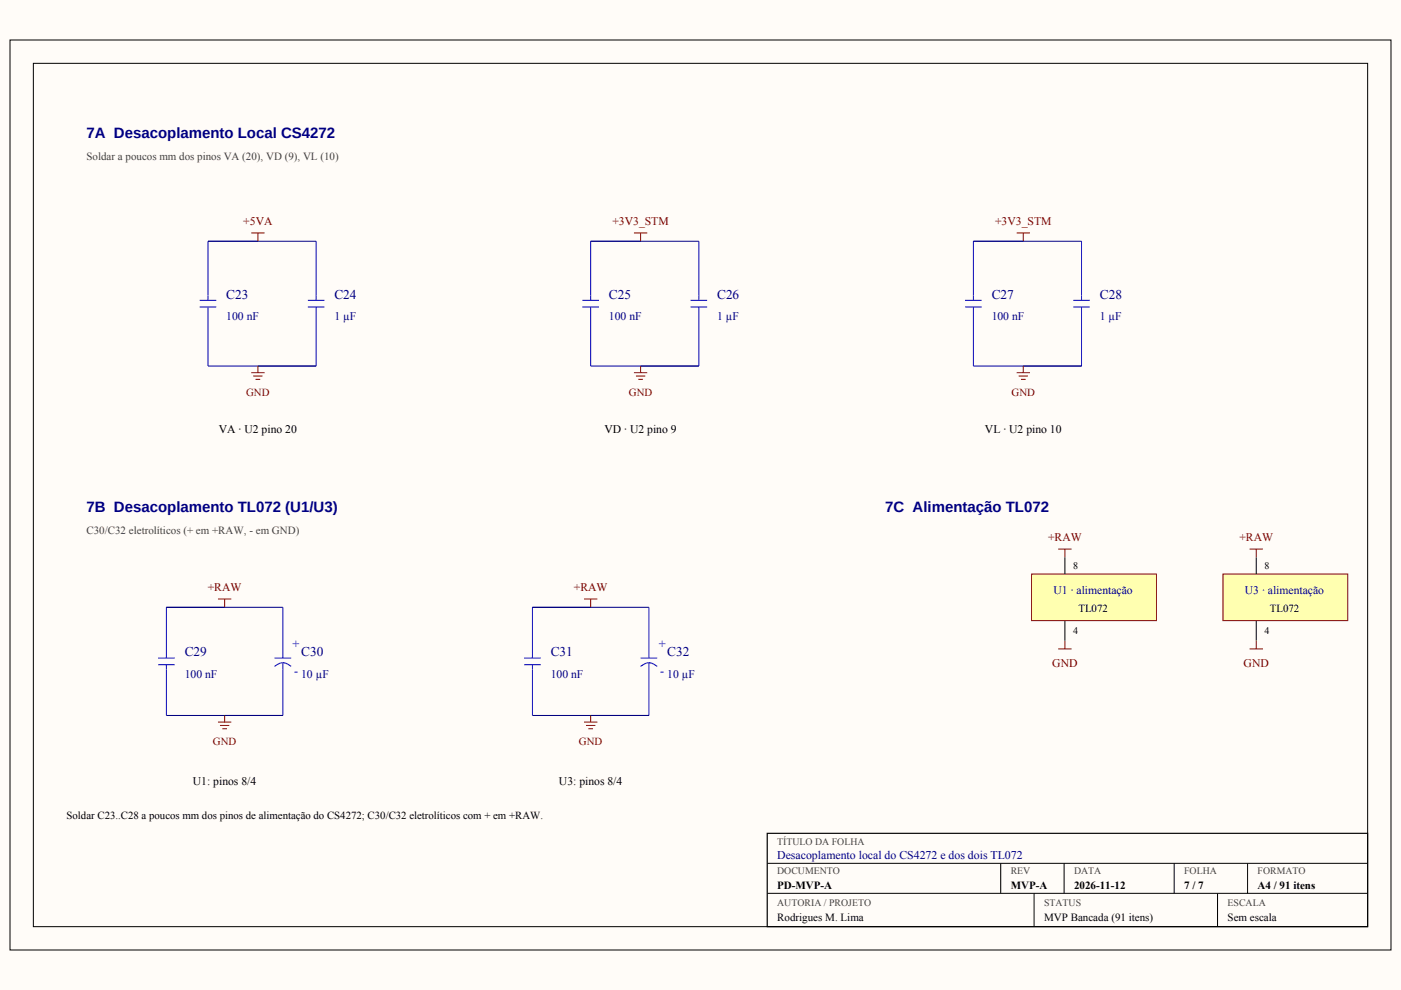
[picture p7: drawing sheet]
<svg xmlns="http://www.w3.org/2000/svg" width="297mm" height="210mm" viewBox="0 0 297 210" stroke-linecap="round" stroke-linejoin="round" font-family="sans-serif">
<defs><g id="words">
<g font-size="3.2" fill="#000080">
<text x="18.3" y="29.3">7A Desacoplamento Local CS4272</text>
<text x="18.3" y="108.7">7B Desacoplamento TL072 (U1/U3)</text>
<text x="187.7" y="108.7">7C Alimentação TL072</text>
</g>
<g font-size="2.8" fill="#000080">
<text x="48" y="63.3">C23</text>
<text x="70.9" y="63.3">C24</text>
<text x="129.1" y="63.3">C25</text>
<text x="152" y="63.3">C26</text>
<text x="210.3" y="63.3">C27</text>
<text x="233.2" y="63.3">C28</text>
<text x="39.2" y="139.2">C29</text>
<text x="63.9" y="139.2">C30</text>
<text x="116.8" y="139.2">C31</text>
<text x="141.5" y="139.2">C32</text>
</g>
<g font-size="2.6" fill="#00f">
<text x="62" y="137.4">+</text>
<text x="139.7" y="137.4">+</text>
<text x="62.4" y="143.1">-</text>
<text x="140" y="143.1">-</text>
</g>
<g font-size="2.5" fill="#800000">
<text x="51.6" y="47.6">+5VA</text>
<text x="129.8" y="47.6">+3V3_STM</text>
<text x="211" y="47.6">+3V3_STM</text>
<text x="222.2" y="114.7">+RAW</text>
<text x="262.8" y="114.7">+RAW</text>
<text x="44" y="125.2">+RAW</text>
<text x="121.7" y="125.2">+RAW</text>
<text x="223.1" y="141.5">GND</text>
<text x="263.7" y="141.5">GND</text>
</g>
<g font-size="2.5" fill="#000080">
<text x="48" y="67.9">100 nF</text>
<text x="70.9" y="67.9">1 µF</text>
<text x="129.1" y="67.9">100 nF</text>
<text x="152" y="67.9">1 µF</text>
<text x="210.3" y="67.9">100 nF</text>
<text x="233.2" y="67.9">1 µF</text>
<text x="223.4" y="125.9">U1 · alimentação</text>
<text x="263.9" y="125.9">U3 · alimentação</text>
<text x="39.2" y="143.8">100 nF</text>
<text x="63.9" y="143.8">10 µF</text>
<text x="116.8" y="143.8">100 nF</text>
<text x="141.5" y="143.8">10 µF</text>
<text x="164.8" y="182.2">Desacoplamento local do CS4272 e dos dois TL072</text>
</g>
<g font-size="2.5">
<text x="46.4" y="91.7">VA · U2 pino 20</text>
<text x="128.2" y="91.7">VD · U2 pino 9</text>
<text x="208.8" y="91.7">VL · U2 pino 10</text>
<text x="40.9" y="166.5">U1: pinos 8/4</text>
<text x="118.5" y="166.5">U3: pinos 8/4</text>
</g>
<g font-size="2.3" fill="#404040">
<text x="18.3" y="33.9">Soldar a poucos mm dos pinos VA (20), VD (9), VL (10)</text>
<text x="18.3" y="113.2">C30/C32 eletrolíticos (+ em +RAW, - em GND)</text>
</g>
<g font-size="2.3" fill="#800000">
<text x="52.2" y="84">GND</text>
<text x="133.3" y="84">GND</text>
<text x="214.5" y="84">GND</text>
<text x="45.1" y="158">GND</text>
<text x="122.8" y="158">GND</text>
</g>
<g font-size="2.3">
<text x="228.7" y="129.8">TL072</text>
<text x="269.2" y="129.8">TL072</text>
<text x="14.1" y="173.6">Soldar C23..C28 a poucos mm dos pinos de alimentação do CS4272; C30/C32 eletrolíticos com + em +RAW.</text>
<text x="164.8" y="188.6">PD-MVP-A</text>
<text x="214.3" y="188.6">MVP-A</text>
<text x="227.7" y="188.6">2026-11-12</text>
<text x="251.1" y="188.6">7 / 7</text>
<text x="266.6" y="188.6">A4 / 91 itens</text>
<text x="164.8" y="195.2">Rodrigues M. Lima</text>
<text x="221.4" y="195.2">MVP Bancada (91 itens)</text>
<text x="260.3" y="195.2">Sem escala</text>
</g>
<g font-size="2.1">
<text x="227.5" y="120.7">8</text>
<text x="268.1" y="120.7">8</text>
<text x="227.5" y="134.4">4</text>
<text x="268.1" y="134.4">4</text>
</g>
<g font-size="2.1" fill="#404040">
<text x="164.8" y="179.1">TÍTULO DA FOLHA</text>
<text x="164.8" y="185.4">DOCUMENTO</text>
<text x="214.3" y="185.4">REV</text>
<text x="227.7" y="185.4">DATA</text>
<text x="251.1" y="185.4">FOLHA</text>
<text x="266.6" y="185.4">FORMATO</text>
<text x="164.8" y="192.1">AUTORIA / PROJETO</text>
<text x="221.4" y="192.1">STATUS</text>
<text x="260.3" y="192.1">ESCALA</text>
</g>
</g></defs>
<path d="M0 0h297v209.9h-297z" fill-rule="evenodd" fill="#fffcf8"/>
<path d="M2.1 8.5h292.8v192.9h-292.8zM7.1 13.4h282.9v183.1h-282.9zM162.7 183h127.3M162.7 189.4h127.3M212.2 183v6.4M219.2 189.4v7.1M225.6 183v6.4M248.9 183v6.4M258.1 189.4v7.1M264.5 183v6.4" fill="none" stroke="#000" stroke-width=".21"/>
<path d="M162.7 176.7h127.3v19.8h-127.3z" fill="none" stroke="#000" stroke-width=".25"/>
<g fill="none" stroke="#00f" stroke-width=".21">
<path d="M44.1 51.2v12.5M67 51.2v12.5M125.2 51.2v12.5M148.2 51.2v12.5M206.4 51.2v12.5M229.3 51.2v12.5M42.3 63.7h3.6M42.3 65.1h3.6M44.1 65.1v12.5M65.3 63.7h3.5M65.3 65.1h3.5M67 65.1v12.5"/>
<path d="M123.5 63.7h3.5M123.5 65.1h3.5M125.2 65.1v12.5M146.4 63.7h3.5M146.4 65.1h3.5M148.2 65.1v12.5M204.6 63.7h3.5M204.6 65.1h3.5M206.4 65.1v12.5M227.5 63.7h3.6M227.5 65.1h3.6M229.3 65.1v12.5"/>
<path d="M33.5 139.5h3.5M35.3 128.8v10.7M58.2 139.5h3.5M60 128.8v10.7M111.1 139.5h3.6M112.9 128.8v10.7M135.8 139.5h3.5M137.6 128.8v10.7M33.5 140.9h3.5M35.3 140.9v10.8M60 140.5v11.2M111.1 140.9h3.6"/>
<path d="M112.9 140.9v10.8M137.6 140.5v11.2"/>
</g>
<path d="M44.1 51.2h22.9M125.2 51.2h23M206.4 51.2h22.9M44.1 77.6h22.9M125.2 77.6h23M206.4 77.6h22.9M35.3 128.8h24.7M112.9 128.8h24.7M35.3 151.7h24.7M112.9 151.7h24.7" fill="none" stroke="#000080" stroke-width=".21"/>
<g fill="none" stroke="#800000" stroke-width=".21">
<path d="M53.3 49.4h2.8M54.7 49.4v1.8M134.4 49.4h2.8M135.8 49.4v1.8M215.5 49.4h2.9M217 49.4v1.8M53.3 79h2.8M53.7 79.7h2M54.7 77.6v1.4M134.4 79h2.8M134.8 79.7h2M135.8 77.6v1.4"/>
<path d="M215.5 79h2.9M216 79.7h1.9M217 77.6v1.4M54.2 80.4h1M135.3 80.4h1M216.5 80.4h1M46.2 127h2.8M47.6 127v1.8M123.8 127h2.8M125.2 127v1.8M46.2 153.1h2.8M46.6 153.8h2"/>
<path d="M47.1 154.5h1M47.6 151.7v1.4M123.8 153.1h2.8M124.2 153.8h2M124.7 154.5h1M125.2 151.7v1.4"/>
</g>
<path d="M58.2 141.3a2.39 2.39 0 0 1 3.5 0M135.8 141.3a2.39 2.39 0 0 1 3.5 0" fill="none" stroke="#00f" stroke-width=".23"/>
<path d="M218.7 121.7h26.5v9.9h-26.5z" fill-rule="evenodd" fill="#ffffb0" stroke="#800000" stroke-width=".21"/>
<path d="M225.8 118.2v3.5M225.8 131.6v4.2" fill="none" stroke="#000" stroke-width=".21"/>
<path d="M224.4 116.4h2.8M225.8 116.4v1.8M224.4 137.6h2.8M225.8 135.8v1.8" fill="none" stroke="#800000" stroke-width=".21"/>
<path d="M259.3 121.7h26.5v9.9h-26.5z" fill-rule="evenodd" fill="#ffffb0" stroke="#800000" stroke-width=".21"/>
<path d="M266.3 118.2v3.5M266.3 131.6v4.2" fill="none" stroke="#000" stroke-width=".21"/>
<path d="M264.9 116.4h2.9M266.3 116.4v1.8M264.9 137.6h2.9M266.3 135.8v1.8" fill="none" stroke="#800000" stroke-width=".21"/>
<use href="#words"/>
</svg>
